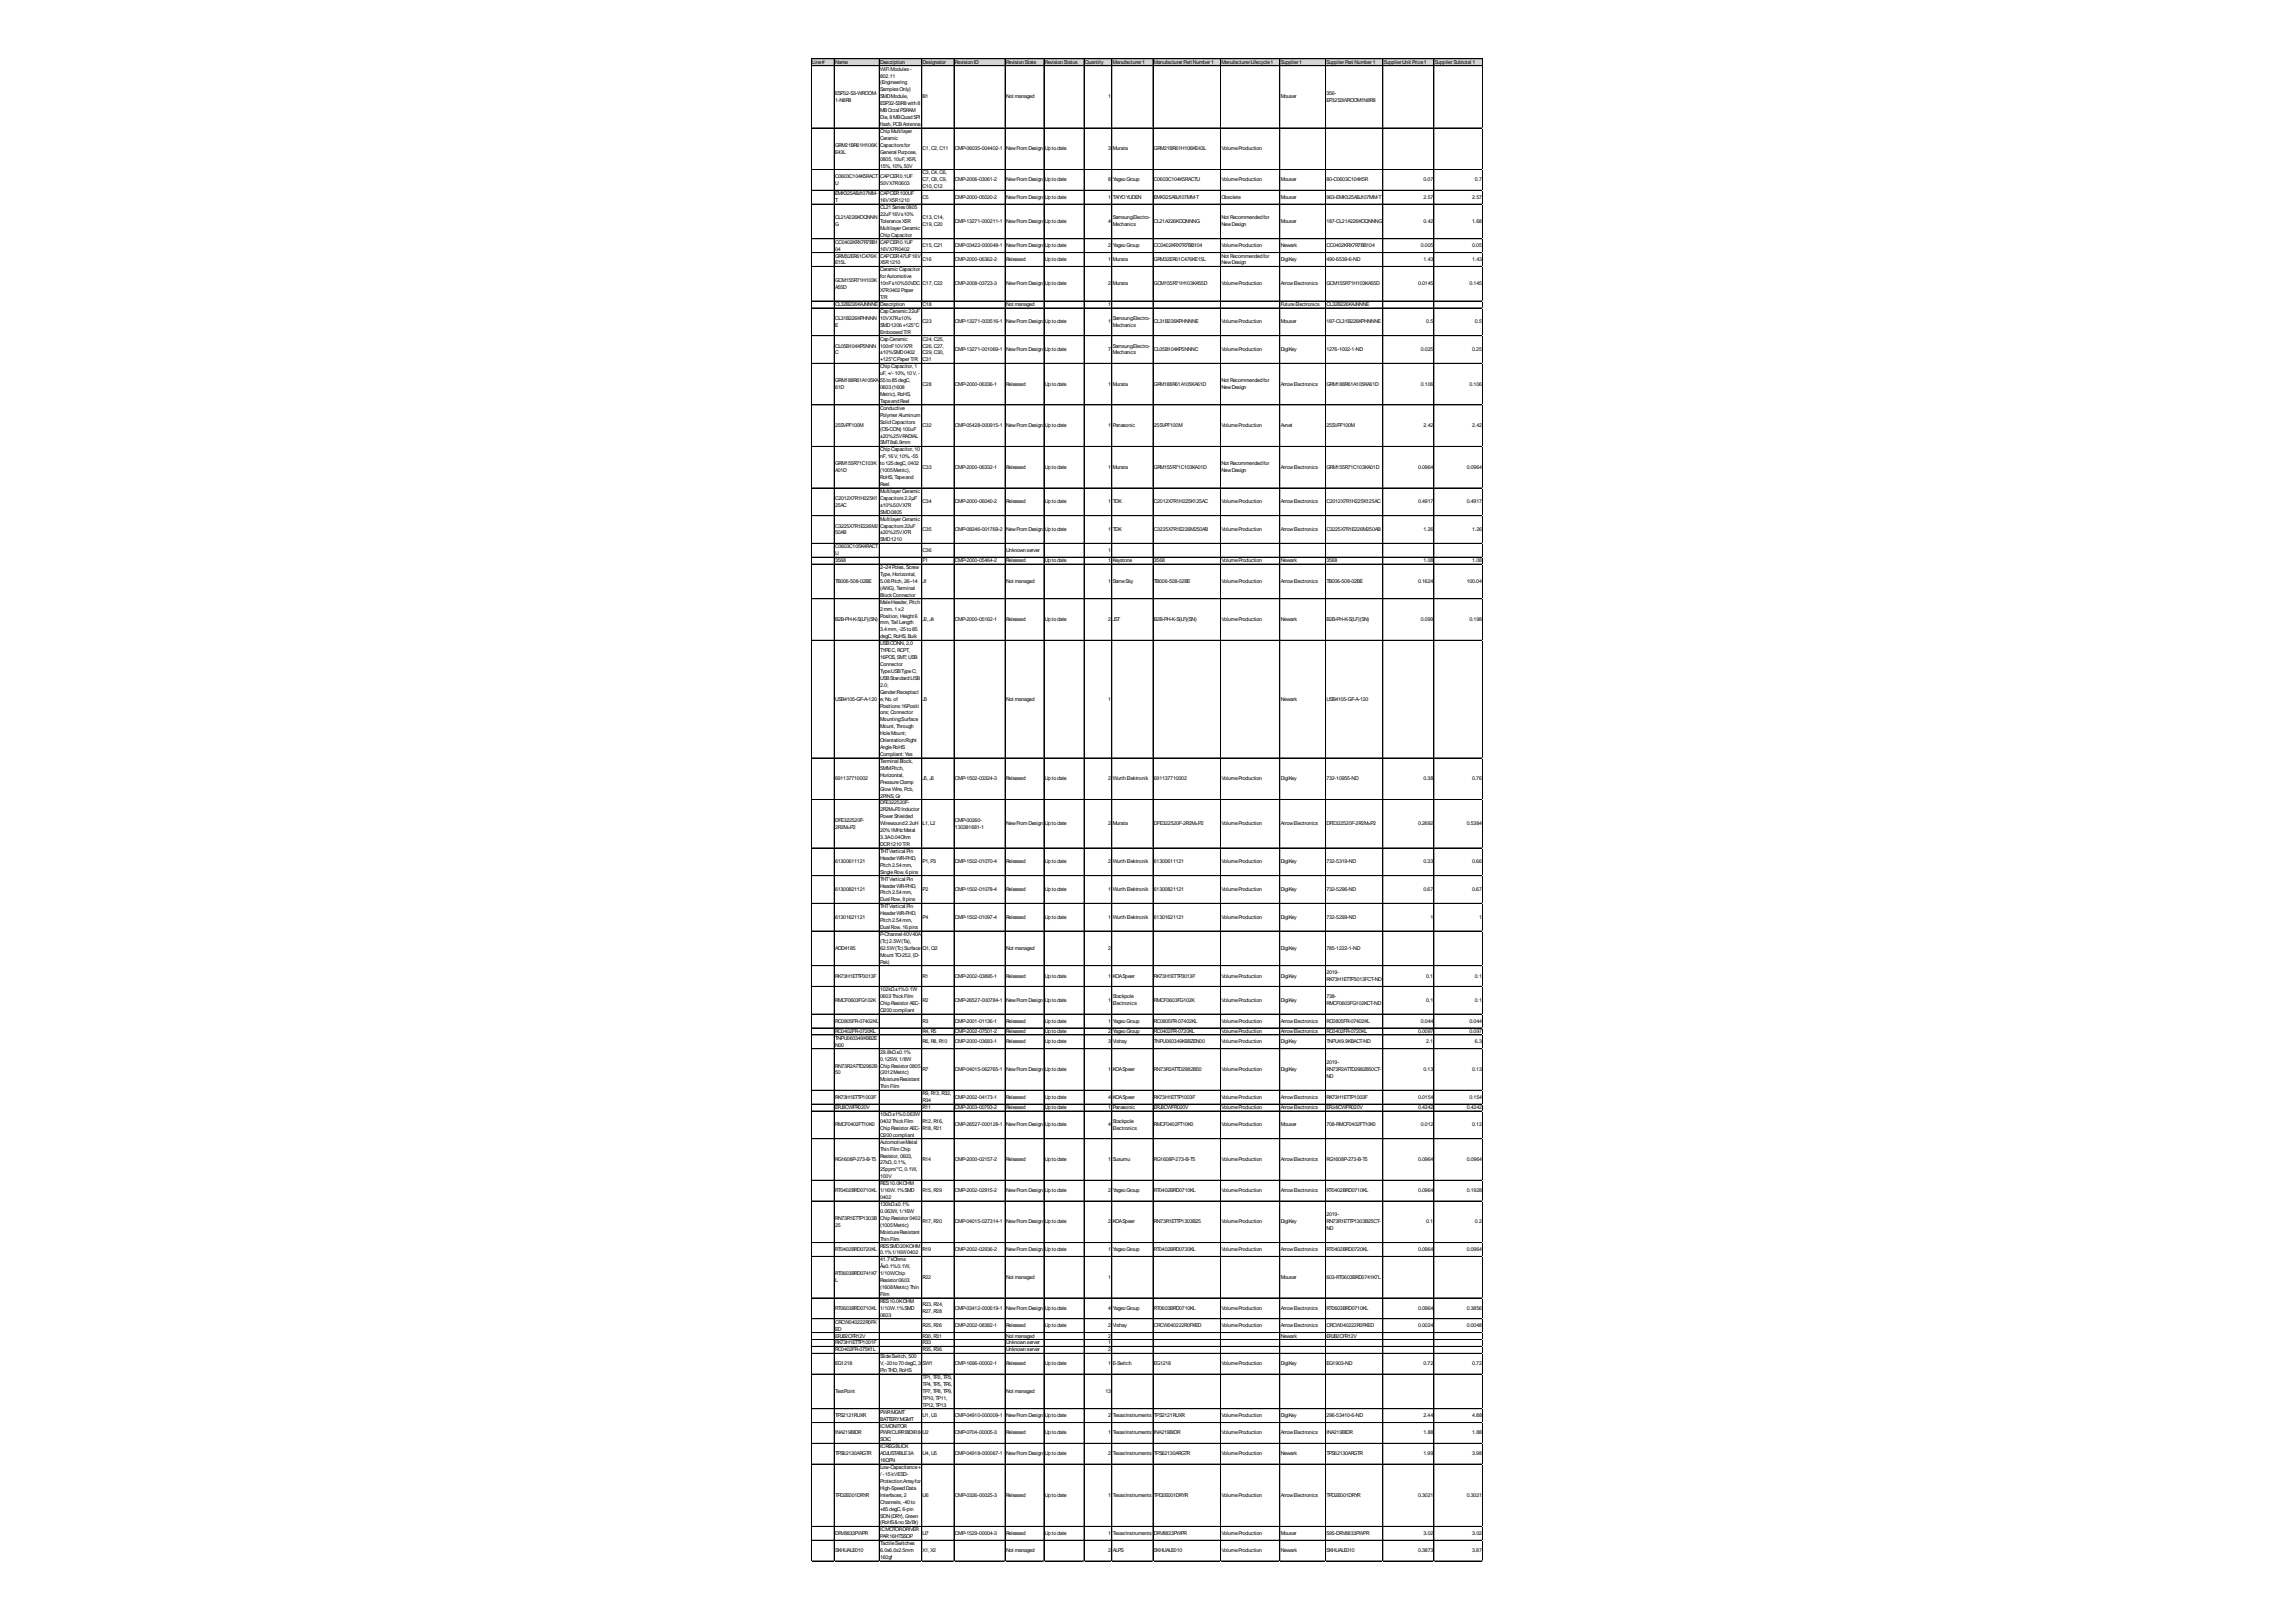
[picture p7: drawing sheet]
<svg xmlns="http://www.w3.org/2000/svg" width="297mm" height="210mm" viewBox="0 0 297 210" stroke-linecap="round" stroke-linejoin="round" font-family="sans-serif">
<defs><g id="words">
<g font-size=".7">
<text x="105.1" y="8.2">Line#</text>
<text x="108" y="8.2">Name</text>
<text x="113.9" y="8.2">Description</text>
<text x="113.9" y="9.1">WiFi Modules-</text>
<text x="113.9" y="10">802.11</text>
<text x="113.9" y="10.9">(Engineering</text>
<text x="113.9" y="11.8">SamplesOnly)</text>
<text x="119.4" y="8.2">Designator</text>
<text x="123.5" y="8.2">RevisionID</text>
<text x="130.1" y="8.2">RevisionState</text>
<text x="135.2" y="8.2">RevisionStatus</text>
<text x="140.4" y="8.2">Quantity</text>
<text x="144" y="8.2">Manufacturer1</text>
<text x="149.3" y="8.2">ManufacturerPart Number1</text>
<text x="158" y="8.2">ManufacturerLifecycle1</text>
<text x="165.7" y="8.2">Supplier1</text>
<text x="171.6" y="8.2">SupplierPart Number1</text>
<text x="179" y="8.2">SupplierUnit Price1</text>
<text x="185.6" y="8.2">SupplierSubtotal 1</text>
<text x="108" y="12.3">ESP32-S3-WROOM-</text>
<text x="108" y="13.2">1-N8R8</text>
<text x="113.9" y="12.7">SMDModule,</text>
<text x="113.9" y="13.6">ESP32-S3R8with8</text>
<text x="113.9" y="14.5">MBOctal PSRAM</text>
<text x="113.9" y="15.4">Die, 8MBQuadSPI</text>
<text x="113.9" y="16.3">flash, PCBAntenna</text>
<text x="113.9" y="17.2">ChipMultilayer</text>
<text x="119.4" y="12.7">B1</text>
<text x="130.1" y="12.7">Not managed</text>
<text x="143.4" y="12.7">1</text>
<text x="165.7" y="12.7">Mouser</text>
<text x="171.6" y="12.3">356-</text>
<text x="171.6" y="13.2">EP32S3WROOM1N8R8</text>
<text x="108" y="19">GRM21BR61H106K</text>
<text x="108" y="19.9">E43L</text>
<text x="108" y="23">C0603C104K5RACT</text>
<text x="108" y="23.9">U</text>
<text x="113.9" y="18.1">Ceramic</text>
<text x="113.9" y="19">Capacitorsfor</text>
<text x="113.9" y="19.9">General Purpose,</text>
<text x="113.9" y="20.8">0805, 10uF, X5R,</text>
<text x="113.9" y="21.7">15%, 10%, 50V</text>
<text x="113.9" y="23">CAPCER0.1UF</text>
<text x="113.9" y="23.9">50VX7R0603</text>
<text x="119.4" y="19.4">C1, C2, C11</text>
<text x="119.4" y="22.6">C3, C4, C6,</text>
<text x="119.4" y="23.5">C7, C8, C9,</text>
<text x="123.5" y="19.4">CMP-06035-004402-1</text>
<text x="123.5" y="23.5">CMP-2006-03061-2</text>
<text x="130.1" y="19.4">NewFromDesign</text>
<text x="130.1" y="23.5">NewFromDesign</text>
<text x="135.2" y="19.4">Uptodate</text>
<text x="135.2" y="23.5">Uptodate</text>
<text x="143.4" y="19.4">3</text>
<text x="143.4" y="23.5">8</text>
<text x="144" y="19.4">Murata</text>
<text x="144" y="23.5">YageoGroup</text>
<text x="149.3" y="19.4">GRM21BR61H106KE43L</text>
<text x="149.3" y="23.5">C0603C104K5RACTU</text>
<text x="158" y="19.4">VolumeProduction</text>
<text x="158" y="23.5">VolumeProduction</text>
<text x="165.7" y="23.5">Mouser</text>
<text x="171.6" y="23.5">80-C0603C104K5R</text>
<text x="184.2" y="23.5">0.07</text>
<text x="190.8" y="23.5">0.7</text>
<text x="108" y="25.3">EMK325ABJ107MM-</text>
<text x="108" y="26.2">T</text>
<text x="108" y="28.4">CL21A226KOQNNN</text>
<text x="108" y="29.3">G</text>
<text x="113.9" y="25.3">CAPCER100UF</text>
<text x="113.9" y="26.2">16VX5R1210</text>
<text x="113.9" y="27.1">CL21Series0805</text>
<text x="113.9" y="28">22uF16V±10%</text>
<text x="113.9" y="28.8">ToleranceX5R</text>
<text x="113.9" y="29.7">MultilayerCeramic</text>
<text x="119.4" y="24.4">C10, C12</text>
<text x="119.4" y="25.7">C5</text>
<text x="119.4" y="28.4">C13, C14,</text>
<text x="119.4" y="29.3">C19, C20</text>
<text x="123.5" y="25.7">CMP-2000-05020-2</text>
<text x="123.5" y="28.8">CMP-13271-000211-1</text>
<text x="130.1" y="25.7">NewFromDesign</text>
<text x="130.1" y="28.8">NewFromDesign</text>
<text x="135.2" y="25.7">Uptodate</text>
<text x="135.2" y="28.8">Uptodate</text>
<text x="143.4" y="25.7">1</text>
<text x="143.4" y="28.8">4</text>
<text x="144" y="25.7">TAIYOYUDEN</text>
<text x="144" y="28.4">SamsungElectro-</text>
<text x="144" y="29.3">Mechanics</text>
<text x="149.3" y="25.7">EMK325ABJ107MM-T</text>
<text x="149.3" y="28.8">CL21A226KOQNNNG</text>
<text x="158" y="25.7">Obsolete</text>
<text x="158" y="28.4">Not Recommendedfor</text>
<text x="158" y="29.3">NewDesign</text>
<text x="165.7" y="25.7">Mouser</text>
<text x="165.7" y="28.8">Mouser</text>
<text x="171.6" y="25.7">963-EMK325ABJ107MM-T</text>
<text x="171.6" y="28.8">187-CL21A226KOQNNNG</text>
<text x="184.2" y="25.7">2.57</text>
<text x="184.2" y="28.8">0.42</text>
<text x="190.5" y="25.7">2.57</text>
<text x="190.5" y="28.8">1.68</text>
<text x="108" y="31.5">CC0402KRX7R7BB1</text>
<text x="108" y="32.4">04</text>
<text x="108" y="33.3">GRM32ER61C476K</text>
<text x="108" y="34.2">E15L</text>
<text x="113.9" y="30.6">ChipCapacitor</text>
<text x="113.9" y="31.5">CAPCER0.1UF</text>
<text x="113.9" y="32.4">16VX7R0402</text>
<text x="113.9" y="33.3">CAPCER47UF16V</text>
<text x="113.9" y="34.2">X5R1210</text>
<text x="113.9" y="35.1">CeramicCapacitor</text>
<text x="119.4" y="32">C15, C21</text>
<text x="119.4" y="33.8">C16</text>
<text x="123.5" y="32">CMP-03422-000048-1</text>
<text x="123.5" y="33.8">CMP-2000-06362-2</text>
<text x="130.1" y="32">NewFromDesign</text>
<text x="130.1" y="33.8">Released</text>
<text x="135.2" y="32">Uptodate</text>
<text x="135.2" y="33.8">Uptodate</text>
<text x="143.4" y="32">2</text>
<text x="143.4" y="33.8">1</text>
<text x="144" y="32">YageoGroup</text>
<text x="144" y="33.8">Murata</text>
<text x="149.3" y="32">CC0402KRX7R7BB104</text>
<text x="149.3" y="33.8">GRM32ER61C476KE15L</text>
<text x="158" y="32">VolumeProduction</text>
<text x="158" y="33.3">Not Recommendedfor</text>
<text x="158" y="34.2">NewDesign</text>
<text x="165.7" y="32">Newark</text>
<text x="165.7" y="33.8">DigiKey</text>
<text x="171.6" y="32">CC0402KRX7R7BB104</text>
<text x="171.6" y="33.8">490-6539-6-ND</text>
<text x="183.8" y="32">0.005</text>
<text x="184.2" y="33.8">1.43</text>
<text x="190.5" y="32">0.05</text>
<text x="190.5" y="33.8">1.43</text>
<text x="108" y="36.5">GCM155R71H103K</text>
<text x="108" y="37.4">A55D</text>
<text x="108" y="39.6">CL32B226KAJNNNE</text>
<text x="108" y="41.4">CL31B226KPHNNN</text>
<text x="113.9" y="36">forAutomotive</text>
<text x="113.9" y="36.9">10nF±10%50VDC</text>
<text x="113.9" y="37.8">X7R0402Paper</text>
<text x="113.9" y="38.7">T/R</text>
<text x="113.9" y="39.6">Description</text>
<text x="113.9" y="40.5">CapCeramic22uF</text>
<text x="113.9" y="41.4">10VX7R±10%</text>
<text x="119.4" y="36.9">C17, C22</text>
<text x="119.4" y="39.6">C18</text>
<text x="119.4" y="41.8">C23</text>
<text x="123.5" y="36.9">CMP-2008-03723-3</text>
<text x="123.5" y="41.8">CMP-13271-003516-1</text>
<text x="130.1" y="36.9">NewFromDesign</text>
<text x="130.1" y="39.6">Not managed</text>
<text x="130.1" y="41.8">NewFromDesign</text>
<text x="135.2" y="36.9">Uptodate</text>
<text x="135.2" y="41.8">Uptodate</text>
<text x="143.4" y="36.9">2</text>
<text x="143.4" y="39.6">1</text>
<text x="143.4" y="41.8">1</text>
<text x="144" y="36.9">Murata</text>
<text x="144" y="41.4">SamsungElectro-</text>
<text x="149.3" y="36.9">GCM155R71H103KA55D</text>
<text x="149.3" y="41.8">CL31B226KPHNNNE</text>
<text x="158" y="36.9">VolumeProduction</text>
<text x="158" y="41.8">VolumeProduction</text>
<text x="165.7" y="36.9">ArrowElectronics</text>
<text x="165.7" y="39.6">FutureElectronics</text>
<text x="165.7" y="41.8">Mouser</text>
<text x="171.6" y="36.9">GCM155R71H103KA55D</text>
<text x="171.6" y="39.6">CL32B226KAJNNNE</text>
<text x="171.6" y="41.8">187-CL31B226KPHNNNE</text>
<text x="183.5" y="36.9">0.0145</text>
<text x="184.5" y="41.8">0.5</text>
<text x="190.1" y="36.9">0.145</text>
<text x="190.8" y="41.8">0.5</text>
<text x="108" y="42.3">E</text>
<text x="108" y="45">CL05B104KP5NNN</text>
<text x="108" y="45.9">C</text>
<text x="113.9" y="42.3">SMD1206+125°C</text>
<text x="113.9" y="43.2">EmbossedT/R</text>
<text x="113.9" y="44.1">CapCeramic</text>
<text x="113.9" y="45">100nF10VX7R</text>
<text x="113.9" y="45.9">±10%SMD0402</text>
<text x="113.9" y="46.8">+125°CPaperT/R</text>
<text x="113.9" y="47.7">ChipCapacitor, 1</text>
<text x="119.4" y="44.1">C24, C25,</text>
<text x="119.4" y="45">C26, C27,</text>
<text x="119.4" y="45.9">C29, C30,</text>
<text x="119.4" y="46.8">C31</text>
<text x="123.5" y="45.4">CMP-13271-001069-1</text>
<text x="130.1" y="45.4">NewFromDesign</text>
<text x="135.2" y="45.4">Uptodate</text>
<text x="143.4" y="45.4">7</text>
<text x="144" y="42.3">Mechanics</text>
<text x="144" y="45">SamsungElectro-</text>
<text x="144" y="45.9">Mechanics</text>
<text x="149.3" y="45.4">CL05B104KP5NNNC</text>
<text x="158" y="45.4">VolumeProduction</text>
<text x="165.7" y="45.4">DigiKey</text>
<text x="171.6" y="45.4">1276-1002-1-ND</text>
<text x="183.8" y="45.4">0.025</text>
<text x="190.5" y="45.4">0.25</text>
<text x="108" y="49.5">GRM188R61A105KA</text>
<text x="108" y="50.3">61D</text>
<text x="113.9" y="48.6">uF, +/-10%, 10V, -</text>
<text x="113.9" y="49.5">55to85degC,</text>
<text x="113.9" y="50.3">0603(1608</text>
<text x="113.9" y="51.2">Metric), RoHS,</text>
<text x="113.9" y="52.1">TapeandReel</text>
<text x="113.9" y="53">Conductive</text>
<text x="113.9" y="53.9">PolymerAluminum</text>
<text x="119.4" y="49.9">C28</text>
<text x="123.5" y="49.9">CMP-2000-06336-1</text>
<text x="130.1" y="49.9">Released</text>
<text x="135.2" y="49.9">Uptodate</text>
<text x="143.4" y="49.9">1</text>
<text x="144" y="49.9">Murata</text>
<text x="149.3" y="49.9">GRM188R61A105KA61D</text>
<text x="158" y="49.5">Not Recommendedfor</text>
<text x="158" y="50.3">NewDesign</text>
<text x="165.7" y="49.9">ArrowElectronics</text>
<text x="171.6" y="49.9">GRM188R61A105KA61D</text>
<text x="183.8" y="49.9">0.106</text>
<text x="190.1" y="49.9">0.106</text>
<text x="108" y="55.3">25SVPF100M</text>
<text x="113.9" y="54.8">SolidCapacitors</text>
<text x="113.9" y="55.7">(OS-CON)100uF</text>
<text x="113.9" y="56.6">±20%25VRADIAL</text>
<text x="113.9" y="57.5">SMT8x6.9mm</text>
<text x="113.9" y="58.4">ChipCapacitor, 10</text>
<text x="113.9" y="59.3">nF, 16V, 10%, -55</text>
<text x="119.4" y="55.3">C32</text>
<text x="123.5" y="55.3">CMP-05428-000915-1</text>
<text x="130.1" y="55.3">NewFromDesign</text>
<text x="135.2" y="55.3">Uptodate</text>
<text x="143.4" y="55.3">1</text>
<text x="144" y="55.3">Panasonic</text>
<text x="149.3" y="55.3">25SVPF100M</text>
<text x="158" y="55.3">VolumeProduction</text>
<text x="165.7" y="55.3">Avnet</text>
<text x="171.6" y="55.3">25SVPF100M</text>
<text x="184.2" y="55.3">2.42</text>
<text x="190.5" y="55.3">2.42</text>
<text x="108" y="60.2">GRM155R71C103K</text>
<text x="108" y="61.1">A01D</text>
<text x="108" y="64.7">C2012X7R1H225K1</text>
<text x="108" y="65.6">25AC</text>
<text x="113.9" y="60.2">to125degC, 0402</text>
<text x="113.9" y="61.1">(1005Metric),</text>
<text x="113.9" y="62">RoHS, Tapeand</text>
<text x="113.9" y="62.9">Reel</text>
<text x="113.9" y="63.8">MultilayerCeramic</text>
<text x="113.9" y="64.7">Capacitors2.2μF</text>
<text x="113.9" y="65.6">±10%50VX7R</text>
<text x="119.4" y="60.7">C33</text>
<text x="119.4" y="65.1">C34</text>
<text x="123.5" y="60.7">CMP-2000-06332-1</text>
<text x="123.5" y="65.1">CMP-2000-06040-2</text>
<text x="130.1" y="60.7">Released</text>
<text x="130.1" y="65.1">Released</text>
<text x="135.2" y="60.7">Uptodate</text>
<text x="135.2" y="65.1">Uptodate</text>
<text x="143.4" y="60.7">1</text>
<text x="143.4" y="65.1">1</text>
<text x="144" y="60.7">Murata</text>
<text x="144" y="65.1">TDK</text>
<text x="149.3" y="60.7">GRM155R71C103KA01D</text>
<text x="149.3" y="65.1">C2012X7R1H225K125AC</text>
<text x="158" y="60.2">Not Recommendedfor</text>
<text x="158" y="61.1">NewDesign</text>
<text x="158" y="65.1">VolumeProduction</text>
<text x="165.7" y="60.7">ArrowElectronics</text>
<text x="165.7" y="65.1">ArrowElectronics</text>
<text x="171.6" y="60.7">GRM155R71C103KA01D</text>
<text x="171.6" y="65.1">C2012X7R1H225K125AC</text>
<text x="183.5" y="60.7">0.0964</text>
<text x="183.5" y="65.1">0.4917</text>
<text x="189.8" y="60.7">0.0964</text>
<text x="189.8" y="65.1">0.4917</text>
<text x="108" y="68.3">C3225X7R1E226M2</text>
<text x="108" y="69.2">50AB</text>
<text x="108" y="71">C0603C105K4RACT</text>
<text x="108" y="71.9">U</text>
<text x="113.9" y="66.5">SMD0805</text>
<text x="113.9" y="67.4">MultilayerCeramic</text>
<text x="113.9" y="68.3">Capacitors22uF</text>
<text x="113.9" y="69.2">±20%25VX7R</text>
<text x="113.9" y="70.1">SMD1210</text>
<text x="119.4" y="68.7">C35</text>
<text x="119.4" y="71.4">C36</text>
<text x="123.5" y="68.7">CMP-08246-001769-2</text>
<text x="130.1" y="68.7">NewFromDesign</text>
<text x="130.1" y="71.4">Unknownserver</text>
<text x="135.2" y="68.7">Uptodate</text>
<text x="143.4" y="68.7">1</text>
<text x="143.4" y="71.4">1</text>
<text x="144" y="68.7">TDK</text>
<text x="149.3" y="68.7">C3225X7R1E226M250AB</text>
<text x="158" y="68.7">VolumeProduction</text>
<text x="165.7" y="68.7">ArrowElectronics</text>
<text x="171.6" y="68.7">C3225X7R1E226M250AB</text>
<text x="184.2" y="68.7">1.26</text>
<text x="190.5" y="68.7">1.26</text>
<text x="108" y="72.7">3568</text>
<text x="108" y="75.4">TB006-508-02BE</text>
<text x="113.9" y="73.6">2~24Poles, Screw</text>
<text x="113.9" y="74.5">Type, Horizontal,</text>
<text x="113.9" y="75.4">5.08Pitch, 26~14</text>
<text x="113.9" y="76.3">(AWG), Terminal</text>
<text x="113.9" y="77.2">BlockConnector</text>
<text x="119.4" y="72.7">F1</text>
<text x="119.4" y="75.4">J1</text>
<text x="123.5" y="72.7">CMP-2000-05464-2</text>
<text x="130.1" y="72.7">Released</text>
<text x="130.1" y="75.4">Not managed</text>
<text x="135.2" y="72.7">Uptodate</text>
<text x="143.4" y="72.7">1</text>
<text x="143.4" y="75.4">1</text>
<text x="144" y="72.7">Keystone</text>
<text x="144" y="75.4">SameSky</text>
<text x="149.3" y="72.7">3568</text>
<text x="149.3" y="75.4">TB006-508-02BE</text>
<text x="158" y="72.7">VolumeProduction</text>
<text x="158" y="75.4">VolumeProduction</text>
<text x="165.7" y="72.7">Newark</text>
<text x="165.7" y="75.4">ArrowElectronics</text>
<text x="171.6" y="72.7">3568</text>
<text x="171.6" y="75.4">TB006-508-02BE</text>
<text x="183.5" y="75.4">0.1624</text>
<text x="184.2" y="72.7">1.08</text>
<text x="189.8" y="75.4">100.04</text>
<text x="190.5" y="72.7">1.08</text>
<text x="108" y="80.4">B2B-PH-K-S(LF)(SN)</text>
<text x="113.9" y="78.1">MaleHeader, Pitch</text>
<text x="113.9" y="79">2mm, 1x2</text>
<text x="113.9" y="79.9">Position, Height 6</text>
<text x="113.9" y="80.8">mm, Tail Length</text>
<text x="113.9" y="81.7">3.4mm, -25to85</text>
<text x="113.9" y="82.6">degC, RoHS, Bulk</text>
<text x="113.9" y="83.5">USBCONN, 2.0</text>
<text x="119.4" y="80.4">J2, J4</text>
<text x="123.5" y="80.4">CMP-2000-05162-1</text>
<text x="130.1" y="80.4">Released</text>
<text x="135.2" y="80.4">Uptodate</text>
<text x="143.4" y="80.4">2</text>
<text x="144" y="80.4">JST</text>
<text x="149.3" y="80.4">B2B-PH-K-S(LF)(SN)</text>
<text x="158" y="80.4">VolumeProduction</text>
<text x="165.7" y="80.4">Newark</text>
<text x="171.6" y="80.4">B2B-PH-K-S(LF)(SN)</text>
<text x="183.8" y="80.4">0.099</text>
<text x="190.1" y="80.4">0.198</text>
<text x="113.9" y="84.4">TYPEC, RCPT,</text>
<text x="113.9" y="85.3">16POS, SMT; USB</text>
<text x="113.9" y="86.2">Connector</text>
<text x="113.9" y="87.1">Type:USBTypeC;</text>
<text x="113.9" y="88">USBStandard:USB</text>
<text x="113.9" y="88.9">2.0;</text>
<text x="113.9" y="89.8">Gender:Receptacl</text>
<text x="108" y="90.7">USB4105-GF-A-120</text>
<text x="113.9" y="90.7">e; No. of</text>
<text x="113.9" y="91.6">Positions:16Positi</text>
<text x="113.9" y="92.5">ons; Connector</text>
<text x="113.9" y="93.4">Mounting:Surface</text>
<text x="113.9" y="94.2">Mount, Through</text>
<text x="113.9" y="95.1">HoleMount;</text>
<text x="119.4" y="90.7">J3</text>
<text x="130.1" y="90.7">Not managed</text>
<text x="143.4" y="90.7">1</text>
<text x="165.7" y="90.7">Newark</text>
<text x="171.6" y="90.7">USB4105-GF-A-120</text>
<text x="108" y="101">691137710002</text>
<text x="113.9" y="96">Orientation:Right</text>
<text x="113.9" y="96.9">AngleRoHS</text>
<text x="113.9" y="97.8">Compliant: Yes</text>
<text x="113.9" y="98.7">Terminal Block,</text>
<text x="113.9" y="99.6">5MMPitch,</text>
<text x="113.9" y="100.5">Horizontal,</text>
<text x="113.9" y="101.4">PressureClamp</text>
<text x="119.4" y="101">J5, J6</text>
<text x="123.5" y="101">CMP-1502-03324-3</text>
<text x="130.1" y="101">Released</text>
<text x="135.2" y="101">Uptodate</text>
<text x="143.4" y="101">2</text>
<text x="144" y="101">WurthElektronik</text>
<text x="149.3" y="101">691137710002</text>
<text x="158" y="101">VolumeProduction</text>
<text x="165.7" y="101">DigiKey</text>
<text x="171.6" y="101">732-10955-ND</text>
<text x="184.2" y="101">0.38</text>
<text x="190.5" y="101">0.76</text>
<text x="108" y="106.3">DFE322520F-</text>
<text x="108" y="107.2">2R2M=P2</text>
<text x="113.9" y="102.3">GlowWire, Pcb,</text>
<text x="113.9" y="103.2">2PINS, Gr</text>
<text x="113.9" y="104.1">DFE322520F-</text>
<text x="113.9" y="105">2R2M=P2Inductor</text>
<text x="113.9" y="105.9">PowerShielded</text>
<text x="113.9" y="106.8">Wirewound2.2uH</text>
<text x="113.9" y="107.7">20%1MHzMetal</text>
<text x="119.4" y="106.8">L1, L2</text>
<text x="123.5" y="106.3">CMP-00260-</text>
<text x="123.5" y="107.2">130381681-1</text>
<text x="130.1" y="106.8">NewFromDesign</text>
<text x="135.2" y="106.8">Uptodate</text>
<text x="143.4" y="106.8">2</text>
<text x="144" y="106.8">Murata</text>
<text x="149.3" y="106.8">DFE322520F-2R2M=P2</text>
<text x="158" y="106.8">VolumeProduction</text>
<text x="165.7" y="106.8">ArrowElectronics</text>
<text x="171.6" y="106.8">DFE322520F-2R2M=P2</text>
<text x="183.5" y="106.8">0.2692</text>
<text x="189.8" y="106.8">0.5384</text>
<text x="108" y="111.7">61300611121</text>
<text x="113.9" y="108.6">3.3A0.04Ohm</text>
<text x="113.9" y="109.5">DCR1210T/R</text>
<text x="113.9" y="110.4">THTVertical Pin</text>
<text x="113.9" y="111.3">HeaderWR-PHD,</text>
<text x="113.9" y="112.2">Pitch2.54mm,</text>
<text x="113.9" y="113.1">SingleRow, 6pins</text>
<text x="113.9" y="114">THTVertical Pin</text>
<text x="119.4" y="111.7">P1, P3</text>
<text x="123.5" y="111.7">CMP-1502-01070-4</text>
<text x="130.1" y="111.7">Released</text>
<text x="135.2" y="111.7">Uptodate</text>
<text x="143.4" y="111.7">2</text>
<text x="144" y="111.7">WurthElektronik</text>
<text x="149.3" y="111.7">61300611121</text>
<text x="158" y="111.7">VolumeProduction</text>
<text x="165.7" y="111.7">DigiKey</text>
<text x="171.6" y="111.7">732-5319-ND</text>
<text x="184.2" y="111.7">0.33</text>
<text x="190.5" y="111.7">0.66</text>
<text x="108" y="115.3">61300821121</text>
<text x="108" y="118.9">61301621121</text>
<text x="113.9" y="114.9">HeaderWR-PHD,</text>
<text x="113.9" y="115.8">Pitch2.54mm,</text>
<text x="113.9" y="116.6">Dual Row, 8pins</text>
<text x="113.9" y="117.5">THTVertical Pin</text>
<text x="113.9" y="118.4">HeaderWR-PHD,</text>
<text x="113.9" y="119.3">Pitch2.54mm,</text>
<text x="119.4" y="115.3">P2</text>
<text x="119.4" y="118.9">P4</text>
<text x="123.5" y="115.3">CMP-1502-01078-4</text>
<text x="123.5" y="118.9">CMP-1502-01097-4</text>
<text x="130.1" y="115.3">Released</text>
<text x="130.1" y="118.9">Released</text>
<text x="135.2" y="115.3">Uptodate</text>
<text x="135.2" y="118.9">Uptodate</text>
<text x="143.4" y="115.3">1</text>
<text x="143.4" y="118.9">1</text>
<text x="144" y="115.3">WurthElektronik</text>
<text x="144" y="118.9">WurthElektronik</text>
<text x="149.3" y="115.3">61300821121</text>
<text x="149.3" y="118.9">61301621121</text>
<text x="158" y="115.3">VolumeProduction</text>
<text x="158" y="118.9">VolumeProduction</text>
<text x="165.7" y="115.3">DigiKey</text>
<text x="165.7" y="118.9">DigiKey</text>
<text x="171.6" y="115.3">732-5296-ND</text>
<text x="171.6" y="118.9">732-5299-ND</text>
<text x="184.2" y="115.3">0.67</text>
<text x="185.1" y="118.9">1</text>
<text x="190.5" y="115.3">0.67</text>
<text x="191.4" y="118.9">1</text>
<text x="108" y="122.9">AOD4185</text>
<text x="113.9" y="120.2">Dual Row, 16pins</text>
<text x="113.9" y="121.1">P-Channel 40V40A</text>
<text x="113.9" y="122">(Tc)2.5W(Ta),</text>
<text x="113.9" y="122.9">62.5W(Tc)Surface</text>
<text x="113.9" y="123.8">Mount TO-252, (D-</text>
<text x="113.9" y="124.7">Pak)</text>
<text x="119.4" y="122.9">Q1, Q2</text>
<text x="130.1" y="122.9">Not managed</text>
<text x="143.4" y="122.9">2</text>
<text x="165.7" y="122.9">DigiKey</text>
<text x="171.6" y="122.9">785-1222-1-ND</text>
<text x="108" y="126.5">RK73H1ETTP3013F</text>
<text x="108" y="129.6">RMCF0603FG102K</text>
<text x="113.9" y="128.3">102kΩ±1%0.1W</text>
<text x="113.9" y="129.2">0603ThickFilm</text>
<text x="113.9" y="130.1">ChipResistorAEC-</text>
<text x="113.9" y="131">Q200compliant</text>
<text x="119.4" y="126.5">R1</text>
<text x="119.4" y="129.6">R2</text>
<text x="123.5" y="126.5">CMP-2002-03895-1</text>
<text x="123.5" y="129.6">CMP-26527-000784-1</text>
<text x="130.1" y="126.5">Released</text>
<text x="130.1" y="129.6">NewFromDesign</text>
<text x="135.2" y="126.5">Uptodate</text>
<text x="135.2" y="129.6">Uptodate</text>
<text x="143.4" y="126.5">1</text>
<text x="143.4" y="129.6">1</text>
<text x="144" y="126.5">KOASpeer</text>
<text x="144" y="129.2">Stackpole</text>
<text x="144" y="130.1">Electronics</text>
<text x="149.3" y="126.5">RK73H1ETTP3013F</text>
<text x="149.3" y="129.6">RMCF0603FG102K</text>
<text x="158" y="126.5">VolumeProduction</text>
<text x="158" y="129.6">VolumeProduction</text>
<text x="165.7" y="126.5">DigiKey</text>
<text x="165.7" y="129.6">DigiKey</text>
<text x="171.6" y="126.1">2019-</text>
<text x="171.6" y="126.9">RK73H1ETTP3013FCT-ND</text>
<text x="171.6" y="129.2">738-</text>
<text x="171.6" y="130.1">RMCF0603FG102KCT-ND</text>
<text x="184.5" y="126.5">0.1</text>
<text x="184.5" y="129.6">0.1</text>
<text x="190.8" y="126.5">0.1</text>
<text x="190.8" y="129.6">0.1</text>
<text x="108" y="132.3">RC0805FR-07402KL</text>
<text x="108" y="133.7">RC0402FR-0720KL</text>
<text x="108" y="134.6">TNPU060349K9BZE</text>
<text x="108" y="135.5">N00</text>
<text x="113.9" y="136.4">29.8kΩ±0.1%</text>
<text x="113.9" y="137.3">0.125W, 1/8W</text>
<text x="119.4" y="132.3">R3</text>
<text x="119.4" y="133.7">R4, R5</text>
<text x="119.4" y="135">R6, R8, R10</text>
<text x="123.5" y="132.3">CMP-2001-01136-1</text>
<text x="123.5" y="133.7">CMP-2002-07501-2</text>
<text x="123.5" y="135">CMP-2000-03683-1</text>
<text x="130.1" y="132.3">Released</text>
<text x="130.1" y="133.7">Released</text>
<text x="130.1" y="135">Released</text>
<text x="135.2" y="132.3">Uptodate</text>
<text x="135.2" y="133.7">Uptodate</text>
<text x="135.2" y="135">Uptodate</text>
<text x="143.4" y="132.3">1</text>
<text x="143.4" y="133.7">2</text>
<text x="143.4" y="135">3</text>
<text x="144" y="132.3">YageoGroup</text>
<text x="144" y="133.7">YageoGroup</text>
<text x="144" y="135">Vishay</text>
<text x="149.3" y="132.3">RC0805FR-07402KL</text>
<text x="149.3" y="133.7">RC0402FR-0720KL</text>
<text x="149.3" y="135">TNPU060349K9BZEN00</text>
<text x="158" y="132.3">VolumeProduction</text>
<text x="158" y="133.7">VolumeProduction</text>
<text x="158" y="135">VolumeProduction</text>
<text x="165.7" y="132.3">ArrowElectronics</text>
<text x="165.7" y="133.7">ArrowElectronics</text>
<text x="165.7" y="135">DigiKey</text>
<text x="171.6" y="132.3">RC0805FR-07402KL</text>
<text x="171.6" y="133.7">RC0402FR-0720KL</text>
<text x="171.6" y="135">TNPU49.9KBACT-ND</text>
<text x="171.6" y="137.7">2019-</text>
<text x="183.5" y="133.7">0.0097</text>
<text x="183.8" y="132.3">0.044</text>
<text x="184.5" y="135">2.1</text>
<text x="190.1" y="132.3">0.044</text>
<text x="190.1" y="133.7">0.097</text>
<text x="190.8" y="135">6.3</text>
<text x="108" y="138.1">RN73R2ATTD2982B</text>
<text x="108" y="139">50</text>
<text x="108" y="142.2">RK73H1ETTP1003F</text>
<text x="108" y="143.5">ERJ8CWFR020V</text>
<text x="113.9" y="138.1">ChipResistor0805</text>
<text x="113.9" y="139">(2012Metric)</text>
<text x="113.9" y="139.9">MoistureResistant</text>
<text x="113.9" y="140.8">ThinFilm</text>
<text x="119.4" y="138.6">R7</text>
<text x="119.4" y="141.7">R9, R13, R32,</text>
<text x="119.4" y="142.6">R34</text>
<text x="119.4" y="143.5">R11</text>
<text x="123.5" y="138.6">CMP-04015-062765-1</text>
<text x="123.5" y="142.2">CMP-2002-04173-1</text>
<text x="123.5" y="143.5">CMP-2003-00793-2</text>
<text x="130.1" y="138.6">NewFromDesign</text>
<text x="130.1" y="142.2">Released</text>
<text x="130.1" y="143.5">Released</text>
<text x="135.2" y="138.6">Uptodate</text>
<text x="135.2" y="142.2">Uptodate</text>
<text x="135.2" y="143.5">Uptodate</text>
<text x="143.4" y="138.6">1</text>
<text x="143.4" y="142.2">4</text>
<text x="143.4" y="143.5">1</text>
<text x="144" y="138.6">KOASpeer</text>
<text x="144" y="142.2">KOASpeer</text>
<text x="144" y="143.5">Panasonic</text>
<text x="149.3" y="138.6">RN73R2ATTD2982B50</text>
<text x="149.3" y="142.2">RK73H1ETTP1003F</text>
<text x="149.3" y="143.5">ERJ8CWFR020V</text>
<text x="158" y="138.6">VolumeProduction</text>
<text x="158" y="142.2">VolumeProduction</text>
<text x="158" y="143.5">VolumeProduction</text>
<text x="165.7" y="138.6">DigiKey</text>
<text x="165.7" y="142.2">ArrowElectronics</text>
<text x="165.7" y="143.5">ArrowElectronics</text>
<text x="171.6" y="138.6">RN73R2ATTD2982B50CT-</text>
<text x="171.6" y="139.5">ND</text>
<text x="171.6" y="142.2">RK73H1ETTP1003F</text>
<text x="171.6" y="143.5">ERJ-8CWFR020V</text>
<text x="183.5" y="142.2">0.0154</text>
<text x="183.5" y="143.5">0.4242</text>
<text x="184.2" y="138.6">0.13</text>
<text x="189.8" y="143.5">0.4242</text>
<text x="190.1" y="142.2">0.154</text>
<text x="190.5" y="138.6">0.13</text>
<text x="108" y="145.8">RMCF0402FT10K0</text>
<text x="113.9" y="144.4">10kΩ±1%0.063W</text>
<text x="113.9" y="145.3">0402ThickFilm</text>
<text x="113.9" y="146.2">ChipResistorAEC-</text>
<text x="113.9" y="147.1">Q200compliant</text>
<text x="113.9" y="148">AutomotiveMetal</text>
<text x="113.9" y="148.9">ThinFilmChip</text>
<text x="113.9" y="149.8">Resistor, 0603,</text>
<text x="119.4" y="145.3">R12, R16,</text>
<text x="119.4" y="146.2">R18, R21</text>
<text x="123.5" y="145.8">CMP-26527-000128-1</text>
<text x="130.1" y="145.8">NewFromDesign</text>
<text x="135.2" y="145.8">Uptodate</text>
<text x="143.4" y="145.8">4</text>
<text x="144" y="145.3">Stackpole</text>
<text x="144" y="146.2">Electronics</text>
<text x="149.3" y="145.8">RMCF0402FT10K0</text>
<text x="158" y="145.8">VolumeProduction</text>
<text x="165.7" y="145.8">Mouser</text>
<text x="171.6" y="145.8">708-RMCF0402FT10K0</text>
<text x="183.8" y="145.8">0.012</text>
<text x="190.5" y="145.8">0.12</text>
<text x="108" y="150.2">RG1608P-273-B-T5</text>
<text x="108" y="154.3">RT0402BRD0710KL</text>
<text x="113.9" y="150.7">27kΩ, 0.1%,</text>
<text x="113.9" y="151.6">25ppm/°C, 0.1W,</text>
<text x="113.9" y="152.5">100V</text>
<text x="113.9" y="153.4">RES10.0KOHM</text>
<text x="113.9" y="154.3">1/16W.1%SMD</text>
<text x="113.9" y="155.2">0402</text>
<text x="119.4" y="150.2">R14</text>
<text x="119.4" y="154.3">R15, R29</text>
<text x="123.5" y="150.2">CMP-2000-02157-2</text>
<text x="123.5" y="154.3">CMP-2002-02915-2</text>
<text x="130.1" y="150.2">Released</text>
<text x="130.1" y="154.3">NewFromDesign</text>
<text x="135.2" y="150.2">Uptodate</text>
<text x="135.2" y="154.3">Uptodate</text>
<text x="143.4" y="150.2">1</text>
<text x="143.4" y="154.3">2</text>
<text x="144" y="150.2">Susumu</text>
<text x="144" y="154.3">YageoGroup</text>
<text x="149.3" y="150.2">RG1608P-273-B-T5</text>
<text x="149.3" y="154.3">RT0402BRD0710KL</text>
<text x="158" y="150.2">VolumeProduction</text>
<text x="158" y="154.3">VolumeProduction</text>
<text x="165.7" y="150.2">ArrowElectronics</text>
<text x="165.7" y="154.3">ArrowElectronics</text>
<text x="171.6" y="150.2">RG1608P-273-B-T5</text>
<text x="171.6" y="154.3">RT0402BRD0710KL</text>
<text x="183.5" y="150.2">0.0964</text>
<text x="183.5" y="154.3">0.0964</text>
<text x="189.8" y="150.2">0.0964</text>
<text x="189.8" y="154.3">0.1928</text>
<text x="108" y="157.9">RN73R1ETTP1303B</text>
<text x="108" y="158.8">25</text>
<text x="108" y="161.9">RT0402BRD0720KL</text>
<text x="113.9" y="156.1">130kΩ±0.1%</text>
<text x="113.9" y="157">0.063W, 1/16W</text>
<text x="113.9" y="157.9">ChipResistor0402</text>
<text x="113.9" y="158.8">(1005Metric)</text>
<text x="113.9" y="159.6">MoistureResistant</text>
<text x="113.9" y="160.5">ThinFilm</text>
<text x="113.9" y="161.4">RESSMD20KOHM</text>
<text x="119.4" y="158.3">R17, R20</text>
<text x="119.4" y="161.9">R19</text>
<text x="123.5" y="158.3">CMP-04015-027314-1</text>
<text x="123.5" y="161.9">CMP-2002-02936-2</text>
<text x="130.1" y="158.3">NewFromDesign</text>
<text x="130.1" y="161.9">NewFromDesign</text>
<text x="135.2" y="158.3">Uptodate</text>
<text x="135.2" y="161.9">Uptodate</text>
<text x="143.4" y="158.3">2</text>
<text x="143.4" y="161.9">1</text>
<text x="144" y="158.3">KOASpeer</text>
<text x="144" y="161.9">YageoGroup</text>
<text x="149.3" y="158.3">RN73R1ETTP1303B25</text>
<text x="149.3" y="161.9">RT0402BRD0720KL</text>
<text x="158" y="158.3">VolumeProduction</text>
<text x="158" y="161.9">VolumeProduction</text>
<text x="165.7" y="158.3">DigiKey</text>
<text x="165.7" y="161.9">ArrowElectronics</text>
<text x="171.6" y="157.4">2019-</text>
<text x="171.6" y="158.3">RN73R1ETTP1303B25CT-</text>
<text x="171.6" y="159.2">ND</text>
<text x="171.6" y="161.9">RT0402BRD0720KL</text>
<text x="183.5" y="161.9">0.0964</text>
<text x="184.5" y="158.3">0.1</text>
<text x="189.8" y="161.9">0.0964</text>
<text x="190.8" y="158.3">0.2</text>
<text x="108" y="165">RT0603BRD0741K7</text>
<text x="108" y="165.9">L</text>
<text x="113.9" y="162.3">0.1%1/16W0402</text>
<text x="113.9" y="163.2">41.7kOhms</text>
<text x="113.9" y="164.1">Â±0.1%0.1W,</text>
<text x="113.9" y="165">1/10WChip</text>
<text x="113.9" y="165.9">Resistor0603</text>
<text x="113.9" y="166.8">(1608Metric)Thin</text>
<text x="113.9" y="167.7">Film</text>
<text x="119.4" y="165.5">R22</text>
<text x="130.1" y="165.5">Not managed</text>
<text x="143.4" y="165.5">1</text>
<text x="165.7" y="165.5">Mouser</text>
<text x="171.6" y="165.5">603-RT0603BRD0741K7L</text>
<text x="108" y="169.5">RT0603BRD0710KL</text>
<text x="108" y="171.3">CRCW040222R0FK</text>
<text x="108" y="172.2">ED</text>
<text x="108" y="173.1">ERJB2CFR12V</text>
<text x="108" y="174">RK73H1ETTP1001F</text>
<text x="113.9" y="168.6">RES10.0KOHM</text>
<text x="113.9" y="169.5">1/10W.1%SMD</text>
<text x="113.9" y="170.4">0603</text>
<text x="119.4" y="169.1">R23, R24,</text>
<text x="119.4" y="170">R27, R28</text>
<text x="119.4" y="171.7">R25, R26</text>
<text x="119.4" y="173.1">R30, R31</text>
<text x="119.4" y="174">R33</text>
<text x="123.5" y="169.5">CMP-03412-000619-1</text>
<text x="123.5" y="171.7">CMP-2002-08382-1</text>
<text x="130.1" y="169.5">NewFromDesign</text>
<text x="130.1" y="171.7">Released</text>
<text x="130.1" y="173.1">Not managed</text>
<text x="130.1" y="174">Unknownserver</text>
<text x="135.2" y="169.5">Uptodate</text>
<text x="135.2" y="171.7">Uptodate</text>
<text x="143.4" y="169.5">4</text>
<text x="143.4" y="171.7">2</text>
<text x="143.4" y="173.1">2</text>
<text x="143.4" y="174">1</text>
<text x="144" y="169.5">YageoGroup</text>
<text x="144" y="171.7">Vishay</text>
<text x="149.3" y="169.5">RT0603BRD0710KL</text>
<text x="149.3" y="171.7">CRCW040222R0FKED</text>
<text x="158" y="169.5">VolumeProduction</text>
<text x="158" y="171.7">VolumeProduction</text>
<text x="165.7" y="169.5">ArrowElectronics</text>
<text x="165.7" y="171.7">ArrowElectronics</text>
<text x="165.7" y="173.1">Newark</text>
<text x="171.6" y="169.5">RT0603BRD0710KL</text>
<text x="171.6" y="171.7">CRCW040222R0FKED</text>
<text x="171.6" y="173.1">ERJB2CFR12V</text>
<text x="183.5" y="169.5">0.0964</text>
<text x="183.5" y="171.7">0.0024</text>
<text x="189.8" y="169.5">0.3856</text>
<text x="189.8" y="171.7">0.0048</text>
<text x="108" y="174.9">RC0402FR-075K1L</text>
<text x="108" y="176.7">EG1218</text>
<text x="113.9" y="175.8">SlideSwitch, 500</text>
<text x="113.9" y="176.7">V, -20to70degC, 3-</text>
<text x="113.9" y="177.6">PinTHD, RoHS</text>
<text x="119.4" y="174.9">R35, R36</text>
<text x="119.4" y="176.7">SW1</text>
<text x="119.4" y="178.5">TP1, TP2, TP3,</text>
<text x="119.4" y="179.4">TP4, TP5, TP6,</text>
<text x="123.5" y="176.7">CMP-1696-00002-1</text>
<text x="130.1" y="174.9">Unknownserver</text>
<text x="130.1" y="176.7">Released</text>
<text x="135.2" y="176.7">Uptodate</text>
<text x="143.4" y="174.9">2</text>
<text x="143.4" y="176.7">1</text>
<text x="144" y="176.7">E-Switch</text>
<text x="149.3" y="176.7">EG1218</text>
<text x="158" y="176.7">VolumeProduction</text>
<text x="165.7" y="176.7">DigiKey</text>
<text x="171.6" y="176.7">EG1903-ND</text>
<text x="184.2" y="176.7">0.72</text>
<text x="190.5" y="176.7">0.72</text>
<text x="108" y="180.3">TestPoint</text>
<text x="108" y="183.4">TPS2121RUXR</text>
<text x="108" y="185.6">INA219BIDR</text>
<text x="113.9" y="182.9">PWRMGMT</text>
<text x="113.9" y="183.8">BATTERYMGMT</text>
<text x="113.9" y="184.7">ICMONITOR</text>
<text x="113.9" y="185.6">PWR/CURRBIDIR8-</text>
<text x="119.4" y="180.3">TP7, TP8, TP9,</text>
<text x="119.4" y="181.2">TP10, TP11,</text>
<text x="119.4" y="182">TP12, TP13</text>
<text x="119.4" y="183.4">U1, U3</text>
<text x="119.4" y="185.6">U2</text>
<text x="123.5" y="183.4">CMP-04910-000009-1</text>
<text x="123.5" y="185.6">CMP-0704-00005-3</text>
<text x="130.1" y="180.3">Not managed</text>
<text x="130.1" y="183.4">NewFromDesign</text>
<text x="130.1" y="185.6">Released</text>
<text x="135.2" y="183.4">Uptodate</text>
<text x="135.2" y="185.6">Uptodate</text>
<text x="143" y="180.3">13</text>
<text x="143.4" y="183.4">2</text>
<text x="143.4" y="185.6">1</text>
<text x="144" y="183.4">TexasInstruments</text>
<text x="144" y="185.6">TexasInstruments</text>
<text x="149.3" y="183.4">TPS2121RUXR</text>
<text x="149.3" y="185.6">INA219BIDR</text>
<text x="158" y="183.4">VolumeProduction</text>
<text x="158" y="185.6">VolumeProduction</text>
<text x="165.7" y="183.4">DigiKey</text>
<text x="165.7" y="185.6">ArrowElectronics</text>
<text x="171.6" y="183.4">296-53410-6-ND</text>
<text x="171.6" y="185.6">INA219BIDR</text>
<text x="184.2" y="183.4">2.44</text>
<text x="184.2" y="185.6">1.88</text>
<text x="190.5" y="183.4">4.88</text>
<text x="190.5" y="185.6">1.88</text>
<text x="108" y="188.3">TPS62130ARGTR</text>
<text x="113.9" y="186.5">SOIC</text>
<text x="113.9" y="187.4">ICREGBUCK</text>
<text x="113.9" y="188.3">ADJUSTABLE3A</text>
<text x="113.9" y="189.2">16QFN</text>
<text x="113.9" y="190.1">Low-Capacitance+</text>
<text x="113.9" y="191">/ -15kVESD-</text>
<text x="113.9" y="191.9">ProtectionArrayfor</text>
<text x="119.4" y="188.3">U4, U5</text>
<text x="123.5" y="188.3">CMP-04918-000067-1</text>
<text x="130.1" y="188.3">NewFromDesign</text>
<text x="135.2" y="188.3">Uptodate</text>
<text x="143.4" y="188.3">2</text>
<text x="144" y="188.3">TexasInstruments</text>
<text x="149.3" y="188.3">TPS62130ARGTR</text>
<text x="158" y="188.3">VolumeProduction</text>
<text x="165.7" y="188.3">Newark</text>
<text x="171.6" y="188.3">TPS62130ARGTR</text>
<text x="184.2" y="188.3">1.99</text>
<text x="190.5" y="188.3">3.98</text>
<text x="108" y="193.7">TPD2E001DRYR</text>
<text x="113.9" y="192.8">High-SpeedData</text>
<text x="113.9" y="193.7">Interfaces, 2</text>
<text x="113.9" y="194.6">Channels, -40to</text>
<text x="113.9" y="195.5">+85degC, 6-pin</text>
<text x="113.9" y="196.4">SON(DRY), Green</text>
<text x="113.9" y="197.3">(RoHS&amp;noSb/Br)</text>
<text x="119.4" y="193.7">U6</text>
<text x="123.5" y="193.7">CMP-0326-00025-3</text>
<text x="130.1" y="193.7">Released</text>
<text x="135.2" y="193.7">Uptodate</text>
<text x="143.4" y="193.7">1</text>
<text x="144" y="193.7">TexasInstruments</text>
<text x="149.3" y="193.7">TPD2E001DRYR</text>
<text x="158" y="193.7">VolumeProduction</text>
<text x="165.7" y="193.7">ArrowElectronics</text>
<text x="171.6" y="193.7">TPD2E001DRYR</text>
<text x="183.5" y="193.7">0.3021</text>
<text x="189.8" y="193.7">0.3021</text>
<text x="108" y="198.6">DRV8833PWPR</text>
<text x="108" y="200.9">SKHUALE010</text>
<text x="113.9" y="198.2">ICMOTORDRIVER</text>
<text x="113.9" y="199.1">PAR16HTSSOP</text>
<text x="113.9" y="200">TactileSwitches</text>
<text x="113.9" y="200.9">6.0x6.0x2.5mm</text>
<text x="113.9" y="201.8">160gf</text>
<text x="119.4" y="198.6">U7</text>
<text x="119.4" y="200.9">X1, X2</text>
<text x="123.5" y="198.6">CMP-1529-00004-3</text>
<text x="130.1" y="198.6">Released</text>
<text x="130.1" y="200.9">Not managed</text>
<text x="135.2" y="198.6">Uptodate</text>
<text x="143.4" y="198.6">1</text>
<text x="143.4" y="200.9">2</text>
<text x="144" y="198.6">TexasInstruments</text>
<text x="144" y="200.9">ALPS</text>
<text x="149.3" y="198.6">DRV8833PWPR</text>
<text x="149.3" y="200.9">SKHUALE010</text>
<text x="158" y="198.6">VolumeProduction</text>
<text x="158" y="200.9">VolumeProduction</text>
<text x="165.7" y="198.6">Mouser</text>
<text x="165.7" y="200.9">Newark</text>
<text x="171.6" y="198.6">595-DRV8833PWPR</text>
<text x="171.6" y="200.9">SKHUALE010</text>
<text x="183.5" y="200.9">0.3873</text>
<text x="184.2" y="198.6">3.02</text>
<text x="190.5" y="198.6">3.02</text>
<text x="190.5" y="200.9">3.87</text>
</g>
</g></defs>
<path d="M104.9 7.6h87v.9h-87z" fill="#d3d3d3"/>
<g fill="none" stroke="#000" stroke-width=".13">
<path d="M104.9 7.6l.1 194.4M105 7.6h86.8M105 8.5h86.8M105 16.6h86.8M107.9 7.6v194.4M113.8 7.6v194.4M119.2 7.6l.1 194.4M123.4 7.6v194.4M130 7.6v194.4M135.1 7.6v194.4M140.2 7.6v194.4M140.3 7.6v194.4"/>
<path d="M143.8 7.6v194.4M149.2 7.6v194.4M157.9 7.6v194.4M165.6 7.6v194.4M171.5 7.6v194.4M178.9 7.6v194.4M185.5 7.6v194.4M191.8 7.6v194.4M105 21.9h86.8M105 24.6h86.8M105 26.4h86.8M105 30.9h86.8"/>
<path d="M105 32.7h86.8M105 34.5h86.8M105 39h86.8M105 39.9h86.8M105 43.4h86.8M105 47h86.8M105 52.4h86.8M105 57.8h86.8M105 63.1h86.8M105 63.2h86.8M105 66.7h86.8M105 70.3h86.8"/>
<path d="M105 72.1h86.8M105 73h86.8M105 77.5h86.8M105 82.9h86.8M105 98.1h86.8M105 103.5h86.8M105 109.7h86.8M105 113.3h86.8M105 116.9h86.8M105 120.5h86.8M105 125h86.8M105 127.7h86.8"/>
<path d="M105 131.2h86.8M105 133h86.8M105 133.9h86.8M105 135.7h86.8M105 141.1h86.8M105 142.9h86.8M105 143.8h86.8M105 147.4h86.8M105 152.7h86.8M105 155.4h86.8M105 160.8h86.8M105 162.6h86.8"/>
<path d="M105 168h86.8M105 170.7h86.8M105 172.4h86.8M105 173.3h86.8M105 173.4h86.8M105 174.2h86.8M105 175.1h86.8M105 177.8h86.8M105 182.3h86.8M105 184.1h86.8M105 186.8h86.8M105 189.5h86.8"/>
<path d="M105 197.5h86.8M105 199.3h86.8M105 202h86.8"/>
</g>
<path d="M104.9 202v.1" fill="none" stroke="#e0e0e0" stroke-width=".13"/>
<path d="M107.9 202v.1" fill="none" stroke="#e0e0e0" stroke-width=".13"/>
<path d="M113.8 202v.1" fill="none" stroke="#e0e0e0" stroke-width=".13"/>
<path d="M119.2 202v.1" fill="none" stroke="#e0e0e0" stroke-width=".13"/>
<path d="M123.4 202v.1" fill="none" stroke="#e0e0e0" stroke-width=".13"/>
<path d="M130 202v.1" fill="none" stroke="#e0e0e0" stroke-width=".13"/>
<path d="M135.1 202v.1" fill="none" stroke="#e0e0e0" stroke-width=".13"/>
<path d="M140.2 202v.1" fill="none" stroke="#e0e0e0" stroke-width=".13"/>
<path d="M143.8 202v.1" fill="none" stroke="#e0e0e0" stroke-width=".13"/>
<path d="M149.2 202v.1" fill="none" stroke="#e0e0e0" stroke-width=".13"/>
<path d="M157.9 202v.1" fill="none" stroke="#e0e0e0" stroke-width=".13"/>
<path d="M165.6 202v.1" fill="none" stroke="#e0e0e0" stroke-width=".13"/>
<path d="M171.5 202v.1" fill="none" stroke="#e0e0e0" stroke-width=".13"/>
<path d="M178.9 202v.1" fill="none" stroke="#e0e0e0" stroke-width=".13"/>
<path d="M185.5 202v.1" fill="none" stroke="#e0e0e0" stroke-width=".13"/>
<path d="M191.8 202v.1" fill="none" stroke="#e0e0e0" stroke-width=".13"/>
<path d="M191.8 16.6h.1" fill="none" stroke="#e0e0e0" stroke-width=".13"/>
<path d="M191.8 21.9h.1" fill="none" stroke="#e0e0e0" stroke-width=".13"/>
<path d="M191.8 24.6h.1" fill="none" stroke="#e0e0e0" stroke-width=".13"/>
<path d="M191.8 26.4h.1" fill="none" stroke="#e0e0e0" stroke-width=".13"/>
<path d="M191.8 30.9h.1" fill="none" stroke="#e0e0e0" stroke-width=".13"/>
<path d="M191.8 32.7h.1" fill="none" stroke="#e0e0e0" stroke-width=".13"/>
<path d="M191.8 34.5h.1" fill="none" stroke="#e0e0e0" stroke-width=".13"/>
<path d="M191.8 39h.1" fill="none" stroke="#e0e0e0" stroke-width=".13"/>
<path d="M191.8 39.9h.1" fill="none" stroke="#e0e0e0" stroke-width=".13"/>
<path d="M191.8 43.4h.1" fill="none" stroke="#e0e0e0" stroke-width=".13"/>
<path d="M191.8 47h.1" fill="none" stroke="#e0e0e0" stroke-width=".13"/>
<path d="M191.8 52.4h.1" fill="none" stroke="#e0e0e0" stroke-width=".13"/>
<path d="M191.8 57.8h.1" fill="none" stroke="#e0e0e0" stroke-width=".13"/>
<path d="M191.8 63.1h.1" fill="none" stroke="#e0e0e0" stroke-width=".13"/>
<path d="M191.8 66.7h.1" fill="none" stroke="#e0e0e0" stroke-width=".13"/>
<path d="M191.8 70.3h.1" fill="none" stroke="#e0e0e0" stroke-width=".13"/>
<path d="M191.8 72.1h.1" fill="none" stroke="#e0e0e0" stroke-width=".13"/>
<path d="M191.8 73h.1" fill="none" stroke="#e0e0e0" stroke-width=".13"/>
<path d="M191.8 77.5h.1" fill="none" stroke="#e0e0e0" stroke-width=".13"/>
<path d="M191.8 82.9h.1" fill="none" stroke="#e0e0e0" stroke-width=".13"/>
<path d="M191.8 98.1h.1" fill="none" stroke="#e0e0e0" stroke-width=".13"/>
<path d="M191.8 103.5h.1" fill="none" stroke="#e0e0e0" stroke-width=".13"/>
<path d="M191.8 109.7h.1" fill="none" stroke="#e0e0e0" stroke-width=".13"/>
<path d="M191.8 113.3h.1" fill="none" stroke="#e0e0e0" stroke-width=".13"/>
<path d="M191.8 116.9h.1" fill="none" stroke="#e0e0e0" stroke-width=".13"/>
<path d="M191.8 120.5h.1" fill="none" stroke="#e0e0e0" stroke-width=".13"/>
<path d="M191.8 125h.1" fill="none" stroke="#e0e0e0" stroke-width=".13"/>
<path d="M191.8 127.7h.1" fill="none" stroke="#e0e0e0" stroke-width=".13"/>
<path d="M191.8 131.2h.1" fill="none" stroke="#e0e0e0" stroke-width=".13"/>
<path d="M191.8 133h.1" fill="none" stroke="#e0e0e0" stroke-width=".13"/>
<path d="M191.8 133.9h.1" fill="none" stroke="#e0e0e0" stroke-width=".13"/>
<path d="M191.8 135.7h.1" fill="none" stroke="#e0e0e0" stroke-width=".13"/>
<path d="M191.8 141.1h.1" fill="none" stroke="#e0e0e0" stroke-width=".13"/>
<path d="M191.8 142.9h.1" fill="none" stroke="#e0e0e0" stroke-width=".13"/>
<path d="M191.8 143.8h.1" fill="none" stroke="#e0e0e0" stroke-width=".13"/>
<path d="M191.8 147.4h.1" fill="none" stroke="#e0e0e0" stroke-width=".13"/>
<path d="M191.8 152.7h.1" fill="none" stroke="#e0e0e0" stroke-width=".13"/>
<path d="M191.8 155.4h.1" fill="none" stroke="#e0e0e0" stroke-width=".13"/>
<path d="M191.8 160.8h.1" fill="none" stroke="#e0e0e0" stroke-width=".13"/>
<path d="M191.8 162.6h.1" fill="none" stroke="#e0e0e0" stroke-width=".13"/>
<path d="M191.8 168h.1" fill="none" stroke="#e0e0e0" stroke-width=".13"/>
<path d="M191.8 170.7h.1" fill="none" stroke="#e0e0e0" stroke-width=".13"/>
<path d="M191.8 172.4h.1" fill="none" stroke="#e0e0e0" stroke-width=".13"/>
<path d="M191.8 173.3h.1" fill="none" stroke="#e0e0e0" stroke-width=".13"/>
<path d="M191.8 174.2h.1" fill="none" stroke="#e0e0e0" stroke-width=".13"/>
<path d="M191.8 175.1h.1" fill="none" stroke="#e0e0e0" stroke-width=".13"/>
<path d="M191.8 177.8h.1" fill="none" stroke="#e0e0e0" stroke-width=".13"/>
<path d="M191.8 182.3h.1" fill="none" stroke="#e0e0e0" stroke-width=".13"/>
<path d="M191.8 184.1h.1" fill="none" stroke="#e0e0e0" stroke-width=".13"/>
<path d="M191.8 186.8h.1" fill="none" stroke="#e0e0e0" stroke-width=".13"/>
<path d="M191.8 189.5h.1" fill="none" stroke="#e0e0e0" stroke-width=".13"/>
<path d="M191.8 197.5h.1" fill="none" stroke="#e0e0e0" stroke-width=".13"/>
<path d="M191.8 199.3h.1" fill="none" stroke="#e0e0e0" stroke-width=".13"/>
<path d="M191.8 202h.1" fill="none" stroke="#e0e0e0" stroke-width=".13"/>
<use href="#words"/>
</svg>
